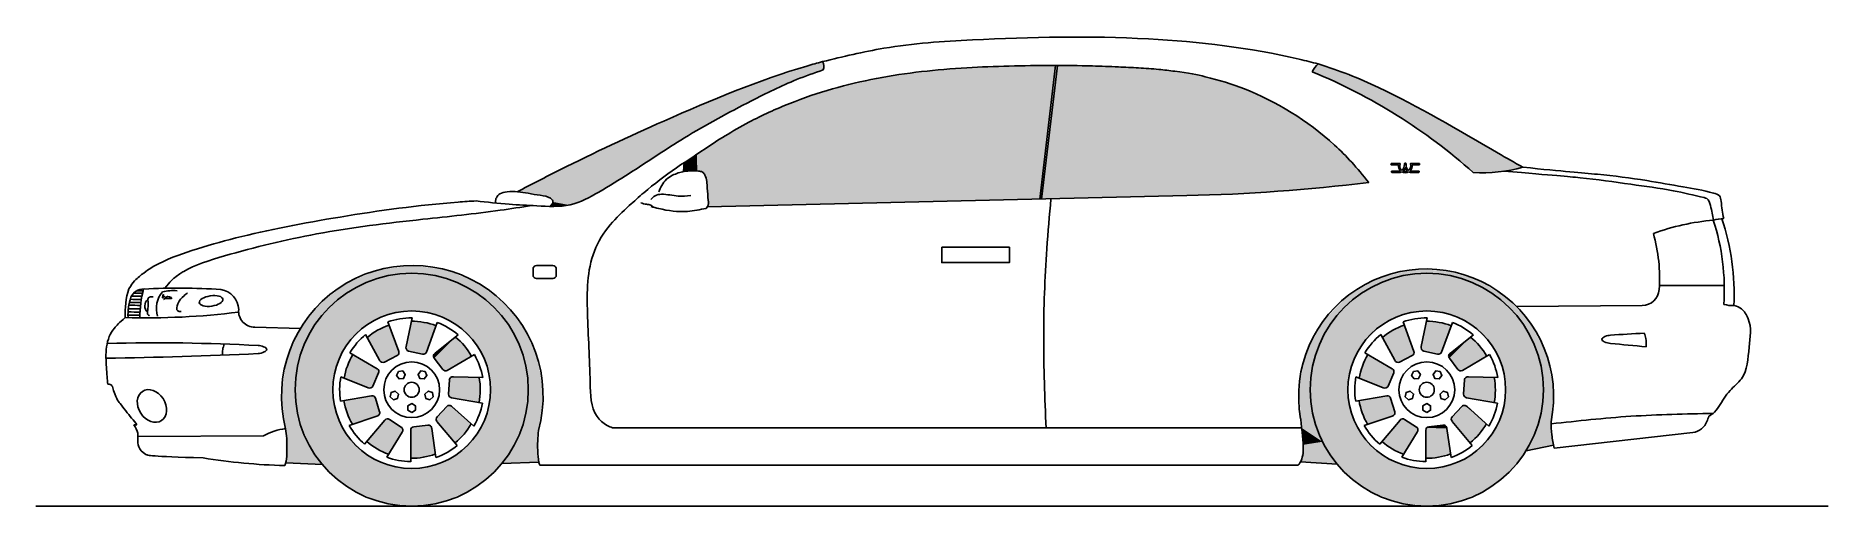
# Model space of a CAD drawing. Header units: millimetres. Extents: x 266.35 to 271.57, y 267.49 to 268.86.
import ezdxf

# ---------------------------------------------------------------- set-up
doc = ezdxf.new("R2010")
doc.units = ezdxf.units.MM
doc.layers.add('HATCH', color=7, linetype='Continuous')

# ---------------------------------------------------------------- blocks, each defined once
blk = doc.blocks.new('*U1')
at = {"layer": 'HATCH', "color": 251, "linetype": 'Continuous'}
for points in [[(6.5733, 7.4367), (6.4867, 7.386), (6.548, 7.4069)], [(6.63, 7.4409), (6.5733, 7.4367), (6.548, 7.4069)], [(6.6703, 7.4624), (6.5733, 7.4367), (6.718, 7.4525)], [(6.718, 7.4525), (6.5733, 7.4367), (6.63, 7.4409)], [(6.6703, 7.4624), (6.718, 7.4525), (6.7707, 7.4612)], [(6.7707, 7.4612), (6.718, 7.4525), (6.8671, 7.4332)], [(6.718, 7.4525), (6.806, 7.4409), (6.8671, 7.4332)], [(6.806, 7.4409), (6.888, 7.4069), (6.8671, 7.4332)], [(6.8671, 7.4332), (6.888, 7.4069), (6.9524, 7.3804)], [(6.4867, 7.386), (6.4169, 7.3139), (6.4776, 7.3529)], [(6.548, 7.4069), (6.4867, 7.386), (6.4776, 7.3529)], [(6.888, 7.4069), (6.9585, 7.3529), (6.9524, 7.3804)], [(6.9524, 7.3804), (6.9585, 7.3529), (7.0206, 7.3068)], [(6.4776, 7.3529), (6.4169, 7.3139), (6.4236, 7.2825)], [(6.9585, 7.3529), (7.0125, 7.2825), (7.0206, 7.3068)], [(6.4169, 7.3139), (6.3688, 7.2258), (6.4236, 7.2825)], [(6.4236, 7.2825), (6.3688, 7.2258), (6.3896, 7.2005)], [(7.0206, 7.3068), (7.0125, 7.2825), (7.0666, 7.2176)], [(7.0125, 7.2825), (7.0465, 7.2005), (7.0666, 7.2176)], [(6.3688, 7.2258), (6.346, 7.1281), (6.3896, 7.2005)], [(7.0666, 7.2176), (7.0465, 7.2005), (7.087, 7.1193)], [(6.3896, 7.2005), (6.346, 7.1281), (6.378, 7.1125)], [(7.0465, 7.2005), (7.058, 7.1125), (7.087, 7.1193)], [(6.346, 7.1281), (6.3503, 7.0278), (6.378, 7.1125)], [(6.378, 7.1125), (6.3503, 7.0278), (6.3871, 7.0345)], [(7.058, 7.1125), (7.0452, 7.0199), (7.0804, 7.0192)], [(7.087, 7.1193), (7.058, 7.1125), (7.0804, 7.0192)], [(6.3871, 7.0345), (6.3503, 7.0278), (6.4138, 6.9606)], [(6.3503, 7.0278), (6.3531, 7.0013), (6.4138, 6.9606)], [(7.0452, 7.0199), (7.0076, 6.9342), (7.0804, 7.0192)], [(7.0804, 7.0192), (7.0076, 6.9342), (7.0805, 7.0128)], [(7.0805, 7.0128), (7.0076, 6.9342), (7.0873, 6.9509)], [(6.3578, 6.9517), (6.35, 6.9022), (6.4568, 6.8949)], [(6.3531, 7.0013), (6.3578, 6.9517), (6.4138, 6.9606)], [(6.4138, 6.9606), (6.3578, 6.9517), (6.4568, 6.8949)]]:
    blk.add_solid(points, dxfattribs=at)
blk = doc.blocks.new('*U2')
at = {"layer": 'HATCH', "color": 251, "linetype": 'Continuous'}
for points in [[(3.7627, 7.4755), (3.664, 7.4632), (3.8612, 7.4618)], [(3.5718, 7.4258), (3.4924, 7.3659), (3.5882, 7.4069)], [(3.664, 7.4632), (3.5718, 7.4258), (3.6702, 7.4409)], [(3.6702, 7.4409), (3.5718, 7.4258), (3.5882, 7.4069)], [(3.664, 7.4632), (3.7582, 7.4525), (3.8612, 7.4618)], [(3.664, 7.4632), (3.6702, 7.4409), (3.7582, 7.4525)], [(3.8612, 7.4618), (3.7582, 7.4525), (3.8462, 7.4409)], [(3.8612, 7.4618), (3.8462, 7.4409), (3.9528, 7.4231)], [(3.8462, 7.4409), (3.9282, 7.4069), (3.9528, 7.4231)], [(3.9528, 7.4231), (3.9282, 7.4069), (4.0313, 7.3621)], [(3.5882, 7.4069), (3.4924, 7.3659), (3.5178, 7.3529)], [(3.9282, 7.4069), (3.9986, 7.3529), (4.0313, 7.3621)], [(3.4924, 7.3659), (3.4313, 7.2875), (3.5178, 7.3529)], [(3.5178, 7.3529), (3.4313, 7.2875), (3.4638, 7.2825)], [(4.0313, 7.3621), (3.9986, 7.3529), (4.0914, 7.2829)], [(3.9986, 7.3529), (4.0527, 7.2825), (4.0914, 7.2829)], [(3.4313, 7.2875), (3.3924, 7.1959), (3.4638, 7.2825)], [(3.4638, 7.2825), (3.3924, 7.1959), (3.4298, 7.2005)], [(4.0914, 7.2829), (4.0527, 7.2825), (4.1289, 7.1908)], [(4.0527, 7.2825), (4.0866, 7.2005), (4.1289, 7.1908)], [(3.3924, 7.1959), (3.3786, 7.0974), (3.4182, 7.1125)], [(3.4298, 7.2005), (3.3924, 7.1959), (3.4182, 7.1125)], [(4.0866, 7.2005), (4.0982, 7.1125), (4.1289, 7.1908)], [(4.1289, 7.1908), (4.0982, 7.1125), (4.1414, 7.0921)], [(3.4182, 7.1125), (3.3786, 7.0974), (3.4274, 7.0341)], [(4.0982, 7.1125), (4.0894, 7.0354), (4.1414, 7.0921)], [(3.3786, 7.0974), (3.3907, 6.9987), (3.4274, 7.0341)], [(4.1414, 7.0921), (4.0894, 7.0354), (4.1279, 6.9935)], [(3.4274, 7.0341), (3.3907, 6.9987), (3.4544, 6.9599)], [(4.0894, 7.0354), (4.0633, 6.9623), (4.1279, 6.9935)], [(3.3907, 6.9987), (3.3908, 6.8988), (3.4544, 6.9599)], [(3.4544, 6.9599), (3.3908, 6.8988), (3.4977, 6.894)], [(4.0633, 6.9623), (4.0213, 6.8971), (4.1291, 6.9011)], [(4.1279, 6.9935), (4.0633, 6.9623), (4.1291, 6.9011)]]:
    blk.add_solid(points, dxfattribs=at)
blk = doc.blocks.new('*U3')
at = {"layer": 'HATCH', "color": 251, "linetype": 'Continuous'}
for points in [[(3.792, 6.9154), (3.7641, 7.0044), (3.7553, 6.9125)], [(3.7578, 7.0011), (3.7553, 6.9125), (3.7641, 7.0044)], [(3.7641, 7.0044), (3.792, 6.9154), (3.8053, 7.0094)], [(3.8276, 6.9249), (3.8053, 7.0094), (3.792, 6.9154)], [(3.8053, 7.0094), (3.8276, 6.9249), (3.8131, 7.0069)], [(3.8165, 6.9994), (3.8131, 7.0069), (3.8276, 6.9249)], [(3.7553, 6.9125), (3.7578, 7.0011), (3.7553, 6.9945)]]:
    blk.add_solid(points, dxfattribs=at)
blk = doc.blocks.new('*U4')
at = {"layer": 'HATCH', "color": 251, "linetype": 'Continuous'}
for points in [[(3.8322, 7.0335), (3.9108, 6.9832), (3.8606, 7.0638)], [(3.8606, 7.0638), (3.9319, 7.0134), (3.8682, 7.0669)], [(3.9319, 7.0134), (3.8606, 7.0638), (3.9108, 6.9832)], [(3.8756, 7.0633), (3.8682, 7.0669), (3.9319, 7.0134)], [(3.8295, 7.0269), (3.8845, 6.9574), (3.8322, 7.0335)], [(3.8845, 6.9574), (3.8295, 7.0269), (3.8318, 7.0202)], [(3.9108, 6.9832), (3.8322, 7.0335), (3.8845, 6.9574)]]:
    blk.add_solid(points, dxfattribs=at)
blk = doc.blocks.new('*U5')
at = {"layer": 'HATCH', "color": 251, "linetype": 'Continuous'}
for points in [[(3.8657, 7.0995), (3.9582, 7.1116), (3.868, 7.141)], [(3.9582, 7.1116), (3.8657, 7.0995), (3.9547, 7.0749)], [(3.868, 7.141), (3.955, 7.1482), (3.8717, 7.1483)], [(3.955, 7.1482), (3.868, 7.141), (3.9582, 7.1116)], [(3.8797, 7.1503), (3.8717, 7.1483), (3.955, 7.1482)], [(3.8678, 7.0928), (3.9547, 7.0749), (3.8657, 7.0995)], [(3.9547, 7.0749), (3.8678, 7.0928), (3.8739, 7.0891)]]:
    blk.add_solid(points, dxfattribs=at)
blk = doc.blocks.new('*U6')
at = {"layer": 'HATCH', "color": 251, "linetype": 'Continuous'}
for points in [[(3.827, 7.2195), (3.8222, 7.2129), (3.886, 7.2664)], [(3.824, 7.2049), (3.886, 7.2664), (3.8222, 7.2129)], [(3.886, 7.2664), (3.824, 7.2049), (3.912, 7.2403)], [(3.8489, 7.1716), (3.912, 7.2403), (3.824, 7.2049)], [(3.912, 7.2403), (3.8489, 7.1716), (3.9329, 7.21)], [(3.8549, 7.1678), (3.9329, 7.21), (3.8489, 7.1716)], [(3.9329, 7.21), (3.8549, 7.1678), (3.8619, 7.169)]]:
    blk.add_solid(points, dxfattribs=at)
blk = doc.blocks.new('*U7')
at = {"layer": 'HATCH', "color": 251, "linetype": 'Continuous'}
for points in [[(3.7421, 7.2387), (3.7427, 7.2305), (3.7572, 7.3125)], [(3.7492, 7.2255), (3.7572, 7.3125), (3.7427, 7.2305)], [(3.7572, 7.3125), (3.7492, 7.2255), (3.7939, 7.3093)], [(3.7896, 7.2161), (3.7939, 7.3093), (3.7492, 7.2255)], [(3.7939, 7.3093), (3.7896, 7.2161), (3.8293, 7.2994)], [(3.7967, 7.217), (3.8293, 7.2994), (3.7896, 7.2161)], [(3.8293, 7.2994), (3.7967, 7.217), (3.8013, 7.2224)]]:
    blk.add_solid(points, dxfattribs=at)
blk = doc.blocks.new('*U8')
at = {"layer": 'HATCH', "color": 251, "linetype": 'Continuous'}
for points in [[(3.6289, 7.265), (3.6787, 7.1933), (3.659, 7.2862)], [(3.6648, 7.1988), (3.6705, 7.1929), (3.6289, 7.265)], [(3.6787, 7.1933), (3.6289, 7.265), (3.6705, 7.1929)], [(3.659, 7.2862), (3.7157, 7.212), (3.6925, 7.3014)], [(3.7157, 7.212), (3.659, 7.2862), (3.6787, 7.1933)], [(3.7205, 7.2173), (3.6925, 7.3014), (3.7157, 7.212)], [(3.6925, 7.3014), (3.7205, 7.2173), (3.7206, 7.2244)]]:
    blk.add_solid(points, dxfattribs=at)
blk = doc.blocks.new('*U9')
at = {"layer": 'HATCH', "color": 251, "linetype": 'Continuous'}
for points in [[(3.5706, 7.1818), (3.6617, 7.1614), (3.5865, 7.215)], [(3.6619, 7.1685), (3.5865, 7.215), (3.6617, 7.1614)], [(3.5865, 7.215), (3.6619, 7.1685), (3.6575, 7.174)], [(3.5611, 7.1462), (3.6453, 7.1233), (3.5706, 7.1818)], [(3.6617, 7.1614), (3.5706, 7.1818), (3.6453, 7.1233)], [(3.6311, 7.1185), (3.6393, 7.1177), (3.5611, 7.1462)], [(3.6453, 7.1233), (3.5611, 7.1462), (3.6393, 7.1177)]]:
    blk.add_solid(points, dxfattribs=at)
blk = doc.blocks.new('*U10')
at = {"layer": 'HATCH', "color": 251, "linetype": 'Continuous'}
for points in [[(3.5608, 7.0806), (3.6485, 7.0935), (3.6415, 7.0949)], [(3.6485, 7.0935), (3.5608, 7.0806), (3.6528, 7.0879)], [(3.57, 7.045), (3.6528, 7.0879), (3.5608, 7.0806)], [(3.6528, 7.0879), (3.57, 7.045), (3.6648, 7.0482)], [(3.5855, 7.0116), (3.6648, 7.0482), (3.57, 7.045)], [(3.6648, 7.0482), (3.5855, 7.0116), (3.6638, 7.0401)], [(3.657, 7.0354), (3.6638, 7.0401), (3.5855, 7.0116)]]:
    blk.add_solid(points, dxfattribs=at)
blk = doc.blocks.new('*U11')
at = {"layer": 'HATCH', "color": 251, "linetype": 'Continuous'}
for points in [[(3.6863, 7.0274), (3.6274, 6.9612), (3.6933, 7.0259)], [(3.6274, 6.9612), (3.6863, 7.0274), (3.6801, 7.0239)], [(3.6574, 6.9397), (3.6933, 7.0259), (3.6274, 6.9612)], [(3.6933, 7.0259), (3.6574, 6.9397), (3.728, 7.0032)], [(3.6908, 6.9242), (3.728, 7.0032), (3.6574, 6.9397)], [(3.728, 7.0032), (3.6908, 6.9242), (3.7324, 6.9963)], [(3.7302, 6.9884), (3.7324, 6.9963), (3.6908, 6.9242)]]:
    blk.add_solid(points, dxfattribs=at)
blk = doc.blocks.new('*U12')
at = {"layer": 'HATCH', "linetype": 'Continuous'}
for points in [[(3.8462, 7.4409), (3.5882, 7.4069), (3.9282, 7.4069)], [(3.6702, 7.4409), (3.5882, 7.4069), (3.8462, 7.4409)], [(3.7582, 7.4525), (3.6702, 7.4409), (3.8462, 7.4409)], [(3.9282, 7.4069), (3.5178, 7.3529), (3.9986, 7.3529)], [(3.5882, 7.4069), (3.5178, 7.3529), (3.9282, 7.4069)], [(3.5178, 7.3529), (3.4638, 7.2825), (3.6871, 7.3312)], [(3.6871, 7.3312), (3.4638, 7.2825), (3.623, 7.2986)], [(3.5178, 7.3529), (3.7582, 7.3425), (3.9986, 7.3529)], [(3.5178, 7.3529), (3.6871, 7.3312), (3.7582, 7.3425)], [(3.9986, 7.3529), (3.7582, 7.3425), (3.8293, 7.3312)], [(3.9986, 7.3529), (3.8293, 7.3312), (4.0527, 7.2825)], [(3.8293, 7.3312), (3.8934, 7.2986), (4.0527, 7.2825)], [(3.4638, 7.2825), (3.4298, 7.2005), (3.5721, 7.2477)], [(3.623, 7.2986), (3.4638, 7.2825), (3.5721, 7.2477)], [(3.8934, 7.2986), (3.9443, 7.2477), (4.0527, 7.2825)], [(4.0527, 7.2825), (3.9443, 7.2477), (4.0866, 7.2005)], [(3.5721, 7.2477), (3.4298, 7.2005), (3.5395, 7.1836)], [(3.9443, 7.2477), (3.977, 7.1836), (4.0866, 7.2005)], [(3.4298, 7.2005), (3.4182, 7.1125), (3.5395, 7.1836)], [(3.5395, 7.1836), (3.4182, 7.1125), (3.5282, 7.1125)], [(4.0866, 7.2005), (3.977, 7.1836), (4.0982, 7.1125)], [(3.977, 7.1836), (3.9882, 7.1125), (4.0982, 7.1125)], [(3.4182, 7.1125), (3.4298, 7.0245), (3.5282, 7.1125)], [(3.5282, 7.1125), (3.4298, 7.0245), (3.5395, 7.0414)], [(4.0982, 7.1125), (3.977, 7.0414), (4.0866, 7.0245)], [(3.9882, 7.1125), (3.977, 7.0414), (4.0982, 7.1125)], [(3.5395, 7.0414), (3.4298, 7.0245), (3.5721, 6.9773)], [(3.4298, 7.0245), (3.4638, 6.9425), (3.5721, 6.9773)], [(3.977, 7.0414), (3.9443, 6.9773), (4.0866, 7.0245)], [(4.0866, 7.0245), (3.9443, 6.9773), (4.0527, 6.9425)], [(3.5721, 6.9773), (3.4638, 6.9425), (3.623, 6.9264)], [(3.9443, 6.9773), (3.8934, 6.9264), (4.0527, 6.9425)], [(3.4638, 6.9425), (3.5178, 6.8721), (3.623, 6.9264)], [(3.623, 6.9264), (3.5178, 6.8721), (3.6871, 6.8937)], [(3.8934, 6.9264), (3.8293, 6.8937), (3.9986, 6.8721)], [(4.0527, 6.9425), (3.8934, 6.9264), (3.9986, 6.8721)], [(3.6871, 6.8937), (3.5178, 6.8721), (3.7582, 6.8825)], [(3.7582, 6.8825), (3.5178, 6.8721), (3.9986, 6.8721)], [(3.5178, 6.8721), (3.5882, 6.818), (3.9986, 6.8721)], [(3.9986, 6.8721), (3.5882, 6.818), (3.9282, 6.818)], [(3.8293, 6.8937), (3.7582, 6.8825), (3.9986, 6.8721)], [(3.5882, 6.818), (3.6702, 6.7841), (3.9282, 6.818)], [(3.9282, 6.818), (3.6702, 6.7841), (3.8462, 6.7841)], [(3.6702, 6.7841), (3.7582, 6.7725), (3.8462, 6.7841)]]:
    blk.add_solid(points, dxfattribs=at)
blk = doc.blocks.new('*U13')
at = {"layer": 'HATCH', "color": 251, "linetype": 'Continuous'}
for points in [[(6.7177, 7.0011), (6.7763, 6.9994), (6.7239, 7.0044)], [(6.7239, 7.0044), (6.773, 7.0069), (6.7651, 7.0094)], [(6.773, 7.0069), (6.7239, 7.0044), (6.7763, 6.9994)], [(6.7151, 6.9945), (6.7874, 6.9249), (6.7177, 7.0011)], [(6.7151, 6.9125), (6.7519, 6.9154), (6.7151, 6.9945)], [(6.7874, 6.9249), (6.7151, 6.9945), (6.7519, 6.9154)], [(6.7763, 6.9994), (6.7177, 7.0011), (6.7874, 6.9249)]]:
    blk.add_solid(points, dxfattribs=at)
blk = doc.blocks.new('*U14')
at = {"layer": 'HATCH', "color": 251, "linetype": 'Continuous'}
for points in [[(6.792, 7.0335), (6.8706, 6.9832), (6.8204, 7.0638)], [(6.8204, 7.0638), (6.8918, 7.0134), (6.828, 7.0669)], [(6.8918, 7.0134), (6.8204, 7.0638), (6.8706, 6.9832)], [(6.8354, 7.0633), (6.828, 7.0669), (6.8918, 7.0134)], [(6.7893, 7.0269), (6.8444, 6.9574), (6.792, 7.0335)], [(6.8444, 6.9574), (6.7893, 7.0269), (6.7917, 7.0202)], [(6.8706, 6.9832), (6.792, 7.0335), (6.8444, 6.9574)]]:
    blk.add_solid(points, dxfattribs=at)
blk = doc.blocks.new('*U15')
at = {"layer": 'HATCH', "color": 251, "linetype": 'Continuous'}
for points in [[(6.8255, 7.0995), (6.918, 7.1116), (6.8278, 7.141)], [(6.918, 7.1116), (6.8255, 7.0995), (6.9145, 7.0749)], [(6.8278, 7.141), (6.9148, 7.1482), (6.8316, 7.1483)], [(6.9148, 7.1482), (6.8278, 7.141), (6.918, 7.1116)], [(6.8395, 7.1503), (6.8316, 7.1483), (6.9148, 7.1482)], [(6.8277, 7.0928), (6.9145, 7.0749), (6.8255, 7.0995)], [(6.9145, 7.0749), (6.8277, 7.0928), (6.8338, 7.0891)]]:
    blk.add_solid(points, dxfattribs=at)
blk = doc.blocks.new('*U16')
at = {"layer": 'HATCH', "color": 251, "linetype": 'Continuous'}
for points in [[(6.7868, 7.2195), (6.782, 7.2129), (6.8458, 7.2664)], [(6.7838, 7.2049), (6.8458, 7.2664), (6.782, 7.2129)], [(6.8458, 7.2664), (6.7838, 7.2049), (6.8718, 7.2403)], [(6.8087, 7.1716), (6.8718, 7.2403), (6.7838, 7.2049)], [(6.8718, 7.2403), (6.8087, 7.1716), (6.8927, 7.21)], [(6.8147, 7.1678), (6.8927, 7.21), (6.8087, 7.1716)], [(6.8927, 7.21), (6.8147, 7.1678), (6.8217, 7.169)]]:
    blk.add_solid(points, dxfattribs=at)
blk = doc.blocks.new('*U17')
at = {"layer": 'HATCH', "color": 251, "linetype": 'Continuous'}
for points in [[(6.7019, 7.2387), (6.7025, 7.2305), (6.717, 7.3125)], [(6.709, 7.2255), (6.717, 7.3125), (6.7025, 7.2305)], [(6.717, 7.3125), (6.709, 7.2255), (6.7537, 7.3093)], [(6.7495, 7.2161), (6.7537, 7.3093), (6.709, 7.2255)], [(6.7537, 7.3093), (6.7495, 7.2161), (6.7892, 7.2994)], [(6.7565, 7.217), (6.7892, 7.2994), (6.7495, 7.2161)], [(6.7892, 7.2994), (6.7565, 7.217), (6.7611, 7.2224)]]:
    blk.add_solid(points, dxfattribs=at)
blk = doc.blocks.new('*U18')
at = {"layer": 'HATCH', "color": 251, "linetype": 'Continuous'}
for points in [[(6.5887, 7.265), (6.6385, 7.1933), (6.6188, 7.2862)], [(6.6246, 7.1988), (6.6303, 7.1929), (6.5887, 7.265)], [(6.6385, 7.1933), (6.5887, 7.265), (6.6303, 7.1929)], [(6.6188, 7.2862), (6.6755, 7.212), (6.6524, 7.3014)], [(6.6755, 7.212), (6.6188, 7.2862), (6.6385, 7.1933)], [(6.6803, 7.2173), (6.6524, 7.3014), (6.6755, 7.212)], [(6.6524, 7.3014), (6.6803, 7.2173), (6.6804, 7.2244)]]:
    blk.add_solid(points, dxfattribs=at)
blk = doc.blocks.new('*U19')
at = {"layer": 'HATCH', "color": 251, "linetype": 'Continuous'}
for points in [[(6.5304, 7.1818), (6.6215, 7.1614), (6.5463, 7.215)], [(6.6218, 7.1685), (6.5463, 7.215), (6.6215, 7.1614)], [(6.5463, 7.215), (6.6218, 7.1685), (6.6173, 7.174)], [(6.5209, 7.1462), (6.6052, 7.1233), (6.5304, 7.1818)], [(6.6215, 7.1614), (6.5304, 7.1818), (6.6052, 7.1233)], [(6.591, 7.1185), (6.5991, 7.1177), (6.5209, 7.1462)], [(6.6052, 7.1233), (6.5209, 7.1462), (6.5991, 7.1177)]]:
    blk.add_solid(points, dxfattribs=at)
blk = doc.blocks.new('*U20')
at = {"layer": 'HATCH', "color": 251, "linetype": 'Continuous'}
for points in [[(6.5206, 7.0806), (6.6083, 7.0935), (6.6013, 7.0949)], [(6.6083, 7.0935), (6.5206, 7.0806), (6.6126, 7.0879)], [(6.5298, 7.045), (6.6126, 7.0879), (6.5206, 7.0806)], [(6.6126, 7.0879), (6.5298, 7.045), (6.6246, 7.0482)], [(6.5454, 7.0116), (6.6246, 7.0482), (6.5298, 7.045)], [(6.6246, 7.0482), (6.5454, 7.0116), (6.6236, 7.0401)], [(6.6168, 7.0354), (6.6236, 7.0401), (6.5454, 7.0116)]]:
    blk.add_solid(points, dxfattribs=at)
blk = doc.blocks.new('*U21')
at = {"layer": 'HATCH', "color": 251, "linetype": 'Continuous'}
for points in [[(6.6462, 7.0274), (6.5873, 6.9612), (6.6531, 7.0259)], [(6.5873, 6.9612), (6.6462, 7.0274), (6.64, 7.0239)], [(6.6172, 6.9397), (6.6531, 7.0259), (6.5873, 6.9612)], [(6.6531, 7.0259), (6.6172, 6.9397), (6.6878, 7.0032)], [(6.6506, 6.9242), (6.6878, 7.0032), (6.6172, 6.9397)], [(6.6878, 7.0032), (6.6506, 6.9242), (6.6923, 6.9963)], [(6.69, 6.9884), (6.6923, 6.9963), (6.6506, 6.9242)]]:
    blk.add_solid(points, dxfattribs=at)
blk = doc.blocks.new('*U22')
at = {"layer": 'HATCH', "linetype": 'Continuous'}
for points in [[(6.806, 7.4409), (6.548, 7.4069), (6.888, 7.4069)], [(6.63, 7.4409), (6.548, 7.4069), (6.806, 7.4409)], [(6.718, 7.4525), (6.63, 7.4409), (6.806, 7.4409)], [(6.888, 7.4069), (6.4776, 7.3529), (6.9585, 7.3529)], [(6.548, 7.4069), (6.4776, 7.3529), (6.888, 7.4069)], [(6.4776, 7.3529), (6.4236, 7.2825), (6.647, 7.3312)], [(6.647, 7.3312), (6.4236, 7.2825), (6.5828, 7.2986)], [(6.4776, 7.3529), (6.718, 7.3425), (6.9585, 7.3529)], [(6.4776, 7.3529), (6.647, 7.3312), (6.718, 7.3425)], [(6.9585, 7.3529), (6.718, 7.3425), (6.7891, 7.3312)], [(6.9585, 7.3529), (6.7891, 7.3312), (7.0125, 7.2825)], [(6.7891, 7.3312), (6.8532, 7.2986), (7.0125, 7.2825)], [(6.4236, 7.2825), (6.3896, 7.2005), (6.532, 7.2477)], [(6.5828, 7.2986), (6.4236, 7.2825), (6.532, 7.2477)], [(6.8532, 7.2986), (6.9041, 7.2477), (7.0125, 7.2825)], [(7.0125, 7.2825), (6.9041, 7.2477), (7.0465, 7.2005)], [(6.532, 7.2477), (6.3896, 7.2005), (6.4993, 7.1836)], [(6.9041, 7.2477), (6.9368, 7.1836), (7.0465, 7.2005)], [(6.3896, 7.2005), (6.378, 7.1125), (6.4993, 7.1836)], [(6.4993, 7.1836), (6.378, 7.1125), (6.488, 7.1125)], [(7.0465, 7.2005), (6.9368, 7.1836), (7.058, 7.1125)], [(6.9368, 7.1836), (6.948, 7.1125), (7.058, 7.1125)], [(6.378, 7.1125), (6.3896, 7.0245), (6.488, 7.1125)], [(6.488, 7.1125), (6.3896, 7.0245), (6.4993, 7.0414)], [(7.058, 7.1125), (6.9368, 7.0414), (7.0465, 7.0245)], [(6.948, 7.1125), (6.9368, 7.0414), (7.058, 7.1125)], [(6.4993, 7.0414), (6.3896, 7.0245), (6.532, 6.9773)], [(6.3896, 7.0245), (6.4236, 6.9425), (6.532, 6.9773)], [(6.9368, 7.0414), (6.9041, 6.9773), (7.0465, 7.0245)], [(7.0465, 7.0245), (6.9041, 6.9773), (7.0125, 6.9425)], [(6.532, 6.9773), (6.4236, 6.9425), (6.5828, 6.9264)], [(6.9041, 6.9773), (6.8532, 6.9264), (7.0125, 6.9425)], [(6.4236, 6.9425), (6.4776, 6.8721), (6.5828, 6.9264)], [(6.5828, 6.9264), (6.4776, 6.8721), (6.647, 6.8937)], [(6.8532, 6.9264), (6.7891, 6.8937), (6.9585, 6.8721)], [(7.0125, 6.9425), (6.8532, 6.9264), (6.9585, 6.8721)], [(6.647, 6.8937), (6.4776, 6.8721), (6.718, 6.8825)], [(6.718, 6.8825), (6.4776, 6.8721), (6.9585, 6.8721)], [(6.4776, 6.8721), (6.548, 6.818), (6.9585, 6.8721)], [(6.9585, 6.8721), (6.548, 6.818), (6.888, 6.818)], [(6.7891, 6.8937), (6.718, 6.8825), (6.9585, 6.8721)], [(6.548, 6.818), (6.63, 6.7841), (6.888, 6.818)], [(6.888, 6.818), (6.63, 6.7841), (6.806, 6.7841)], [(6.63, 6.7841), (6.718, 6.7725), (6.806, 6.7841)]]:
    blk.add_solid(points, dxfattribs=at)
blk = doc.blocks.new('*U23')
at = {"layer": 'HATCH', "linetype": 'Continuous'}
for points in [[(4.9562, 8.0705), (4.7313, 7.9964), (4.96, 8.0584)], [(4.96, 8.0584), (4.7313, 7.9964), (4.9579, 8.046)], [(4.7313, 7.9964), (4.5064, 7.9028), (4.752, 7.9577)], [(4.9579, 8.046), (4.7313, 7.9964), (4.8531, 8.0064)], [(4.8531, 8.0064), (4.7313, 7.9964), (4.752, 7.9577)], [(4.752, 7.9577), (4.5064, 7.9028), (4.5558, 7.849)], [(4.5064, 7.9028), (4.2842, 7.8003), (4.5558, 7.849)], [(4.5558, 7.849), (4.2842, 7.8003), (4.3671, 7.7279)], [(4.2842, 7.8003), (4.0657, 7.6905), (4.3671, 7.7279)], [(4.3671, 7.7279), (4.0657, 7.6905), (4.2698, 7.671)], [(4.0657, 7.6905), (4.1305, 7.6805), (4.2698, 7.671)], [(4.1305, 7.6805), (4.1623, 7.6721), (4.2698, 7.671)], [(4.1699, 7.6608), (4.1617, 7.6478), (4.2174, 7.6519)], [(4.1623, 7.6721), (4.1699, 7.6608), (4.2698, 7.671)], [(4.2698, 7.671), (4.1699, 7.6608), (4.2174, 7.6519)]]:
    blk.add_solid(points, dxfattribs=at)
blk = doc.blocks.new('*U24')
at = {"layer": 'HATCH', "linetype": 'Continuous'}
for points in [[(6.3914, 8.0533), (6.384, 8.0409), (6.5516, 8.0068)], [(6.4015, 8.0638), (6.3914, 8.0533), (6.5516, 8.0068)], [(6.384, 8.0409), (6.5512, 7.9606), (6.5516, 8.0068)], [(6.5516, 8.0068), (6.5512, 7.9606), (6.7, 7.9324)], [(6.5512, 7.9606), (6.7085, 7.8621), (6.7, 7.9324)], [(6.7, 7.9324), (6.7085, 7.8621), (6.9983, 7.7622)], [(6.7085, 7.8621), (6.8537, 7.7466), (6.9983, 7.7622)], [(6.9983, 7.7622), (6.8537, 7.7466), (6.9266, 7.7488)]]:
    blk.add_solid(points, dxfattribs=at)
blk = doc.blocks.new('*U25')
at = {"layer": 'HATCH', "linetype": 'Continuous'}
for points in [[(5.595, 7.6693), (6.2972, 7.9373), (5.641, 8.0592)], [(6.2267, 7.9736), (5.641, 8.0592), (6.2972, 7.9373)], [(5.641, 8.0592), (6.2267, 7.9736), (5.8129, 8.0553)], [(6.1561, 8.0018), (5.8129, 8.0553), (6.2267, 7.9736)], [(5.8129, 8.0553), (6.1561, 8.0018), (5.9837, 8.0421)], [(6.0821, 8.0238), (5.9837, 8.0421), (6.1561, 8.0018)], [(5.9837, 8.0421), (6.0821, 8.0238), (6.0401, 8.0337)], [(6.2972, 7.9373), (5.595, 7.6693), (6.366, 7.8935)], [(6.0184, 7.6792), (6.366, 7.8935), (5.595, 7.6693)], [(6.366, 7.8935), (6.0184, 7.6792), (6.4311, 7.8428)], [(6.284, 7.6918), (6.4311, 7.8428), (6.0184, 7.6792)], [(6.4311, 7.8428), (6.284, 7.6918), (6.4909, 7.7856)], [(6.5486, 7.7176), (6.4909, 7.7856), (6.284, 7.6918)]]:
    blk.add_solid(points, dxfattribs=at)
blk = doc.blocks.new('*U26')
at = {"layer": 'HATCH', "linetype": 'Continuous'}
for points in [[(5.3493, 8.0506), (5.207, 8.0365), (5.5899, 7.6692)], [(5.6359, 8.0593), (5.3493, 8.0506), (5.5899, 7.6692)], [(5.0667, 8.0117), (4.9295, 7.9736), (5.5899, 7.6692)], [(5.207, 8.0365), (5.0667, 8.0117), (5.5899, 7.6692)], [(4.9295, 7.9736), (4.7973, 7.9211), (5.5899, 7.6692)], [(4.7973, 7.9211), (4.6729, 7.8542), (5.5899, 7.6692)], [(4.6729, 7.8542), (4.6182, 7.8191), (5.5899, 7.6692)], [(4.5897, 7.7997), (4.5527, 7.7755), (4.5911, 7.7511)], [(4.6182, 7.8191), (4.5897, 7.7997), (5.5899, 7.6692)], [(4.5897, 7.7997), (4.5911, 7.7511), (5.5899, 7.6692)], [(4.5527, 7.7755), (4.5512, 7.7493), (4.5911, 7.7511)], [(4.5911, 7.7511), (4.6096, 7.7448), (5.5899, 7.6692)], [(4.6096, 7.7448), (4.6177, 7.7262), (5.5899, 7.6692)], [(4.6177, 7.7262), (4.6205, 7.6465), (5.5899, 7.6692)]]:
    blk.add_solid(points, dxfattribs=at)

msp = doc.modelspace()

# ---------------------------------------------------------------- linework, layer by layer
for p, q in [((269.2764, 268.3878), (269.3224, 268.7779)), ((269.2815, 268.3879), (269.3275, 268.7779)), ((268.2392, 268.4941), (268.2377, 268.4679)), ((268.307, 268.3651), (269.7049, 268.3978)), ((271.272, 268.1355), (271.0827, 268.1355)), ((270.6667, 268.0738), (271.0326, 268.0772)), ((266.9874, 268.0137), (267.1202, 268.0102)), ((267.3513, 267.9174), (267.3105, 267.9926)), ((267.4071, 267.943), (267.3756, 268.0294)), ((267.4286, 267.9573), (267.4457, 268.0411)), ((267.4878, 267.941), (267.5193, 268.0274)), ((267.5135, 267.9381), (267.5805, 267.9913)), ((270.3111, 267.9174), (270.2703, 267.9926)), ((270.3669, 267.943), (270.3354, 268.0294)), ((270.3884, 267.9573), (270.4055, 268.0411)), ((270.4476, 267.941), (270.4791, 268.0274)), ((270.4733, 267.9381), (270.5403, 267.9913)), ((267.344, 267.8926), (267.2643, 267.9386)), ((267.4357, 267.9441), (267.4761, 267.9347)), ((270.3038, 267.8926), (270.2241, 267.9386)), ((270.3955, 267.9441), (270.436, 267.9347)), ((267.3652, 267.9119), (267.4022, 267.9307)), ((267.5105, 267.9235), (267.5354, 267.8903)), ((267.5484, 267.8876), (267.628, 267.9336)), ((270.325, 267.9119), (270.362, 267.9307)), ((270.4703, 267.9235), (270.4952, 267.8903)), ((270.5082, 267.8876), (270.5878, 267.9336)), ((266.5587, 267.8474), (266.5629, 267.8471)), ((267.3176, 267.8371), (267.2381, 267.8685)), ((267.3318, 267.8419), (267.3482, 267.88)), ((267.5545, 267.8596), (267.5522, 267.8182)), ((267.5662, 267.8689), (267.6517, 267.8666)), ((270.2775, 267.8371), (270.1979, 267.8685)), ((270.2917, 267.8419), (270.308, 267.88)), ((270.5143, 267.8596), (270.512, 267.8182)), ((270.526, 267.8689), (270.6115, 267.8666)), ((267.328, 267.8135), (267.2374, 267.7975)), ((267.3513, 267.7668), (267.3393, 267.8065)), ((267.5471, 267.7824), (267.5187, 267.7521)), ((267.5604, 267.8078), (267.651, 267.7918)), ((267.5621, 267.782), (267.6261, 267.7252)), ((270.2878, 267.8135), (270.1972, 267.7975)), ((270.3111, 267.7668), (270.2991, 267.8065)), ((270.5069, 267.7824), (270.4785, 267.7521)), ((270.5203, 267.8078), (270.6108, 267.7918)), ((270.5219, 267.782), (270.5859, 267.7252)), ((266.6436, 267.729), (266.6342, 267.7286)), ((267.3435, 267.7541), (267.2624, 267.727)), ((267.3666, 267.7426), (267.3075, 267.6721)), ((267.4145, 267.7218), (267.3798, 267.7445)), ((267.4918, 267.728), (267.4506, 267.723)), ((267.5184, 267.7388), (267.5775, 267.6684)), ((270.3033, 267.7541), (270.2222, 267.727)), ((270.3265, 267.7426), (270.2673, 267.6721)), ((270.3743, 267.7218), (270.3396, 267.7445)), ((270.4516, 267.728), (270.4104, 267.723)), ((270.4782, 267.7388), (270.5373, 267.6684)), ((266.6462, 267.6949), (267.013, 267.6962)), ((267.4167, 267.707), (267.372, 267.6341)), ((267.4418, 267.7131), (267.4418, 267.6211)), ((267.503, 267.718), (267.5156, 267.6334)), ((268.0307, 267.7199), (270.0396, 267.7199)), ((270.3765, 267.707), (270.3318, 267.6341)), ((270.4016, 267.7131), (270.4016, 267.6211)), ((270.4628, 267.718), (270.4754, 267.6334)), ((270.7755, 267.6605), (271.1801, 267.7064)), ((270.6941, 267.6529), (270.7738, 267.6695)), ((267.0773, 267.6174), (267.1842, 267.6126)), ((267.7078, 267.6157), (267.8156, 267.6197)), ((267.8183, 267.6111), (270.0299, 267.6111)), ((270.0365, 267.6208), (270.1433, 267.6135)), ((266.3488, 267.4911), (271.5748, 267.4911))]:
    msp.add_line(p, q)
at = {"linetype": 'Continuous'}
for p, q in [((270.3003, 268.4884), (270.3001, 268.4908)), ((270.3009, 268.4916), (270.3262, 268.4916)), ((270.3011, 268.4876), (270.322, 268.4876)), ((270.302, 268.4661), (270.3018, 268.4685)), ((270.3026, 268.4694), (270.3218, 268.4694)), ((270.3028, 268.4654), (270.3218, 268.4654)), ((270.3406, 268.4923), (270.3431, 268.4923)), ((270.3574, 268.4916), (270.3828, 268.4916)), ((270.3616, 268.4876), (270.3826, 268.4876)), ((270.3619, 268.4694), (270.3811, 268.4694)), ((270.3619, 268.4654), (270.3809, 268.4654)), ((270.3817, 268.4661), (270.3819, 268.4685)), ((270.3834, 268.4884), (270.3836, 268.4908))]:
    msp.add_line(p, q, dxfattribs=at)
for points in [[(268.9903, 268.2472), (269.1878, 268.2472), (269.1878, 268.2025), (268.9903, 268.2025)], [(267.4058, 267.8847), (267.4006, 267.8729), (267.4081, 267.8625), (267.4209, 267.8639), (267.4261, 267.8756), (267.4186, 267.886)], [(267.4836, 267.8847), (267.4709, 267.886), (267.4633, 267.8756), (267.4685, 267.8639), (267.4813, 267.8625), (267.4889, 267.8729)], [(270.3656, 267.8847), (270.3604, 267.8729), (270.3679, 267.8625), (270.3807, 267.8639), (270.3859, 267.8756), (270.3784, 267.886)], [(270.4435, 267.8847), (270.4307, 267.886), (270.4231, 267.8756), (270.4284, 267.8639), (270.4411, 267.8625), (270.4487, 267.8729)], [(267.3818, 267.8106), (267.3913, 267.8021), (267.4035, 267.806), (267.4062, 267.8186), (267.3966, 267.8272), (267.3844, 267.8232)], [(267.4447, 267.7649), (267.4558, 267.7713), (267.4558, 267.7842), (267.4447, 267.7906), (267.4336, 267.7842), (267.4336, 267.7713)], [(267.5077, 267.8106), (267.505, 267.8232), (267.4928, 267.8272), (267.4833, 267.8186), (267.4859, 267.806), (267.4981, 267.8021)], [(270.3416, 267.8106), (270.3511, 267.8021), (270.3633, 267.806), (270.366, 267.8186), (270.3565, 267.8272), (270.3442, 267.8232)], [(270.4045, 267.7649), (270.4157, 267.7713), (270.4157, 267.7842), (270.4045, 267.7906), (270.3934, 267.7842), (270.3934, 267.7713)], [(270.4675, 267.8106), (270.4648, 267.8232), (270.4526, 267.8272), (270.4431, 267.8186), (270.4457, 267.806), (270.458, 267.8021)]]:
    msp.add_lwpolyline(points, close=True)
msp.add_lwpolyline([(267.8086, 268.1934), (267.8563, 268.1934, -0.414214), (267.8663, 268.1834), (267.8663, 268.1658, -0.414214), (267.8563, 268.1558), (267.8086, 268.1558, -0.414214), (267.7986, 268.1658), (267.7986, 268.1834, -0.414214)], format="xyb", close=True)
for centre, radius in [((267.4447, 267.8311), 0.34), ((270.4045, 267.8311), 0.34), ((267.4447, 267.8311), 0.23), ((270.4045, 267.8311), 0.23), ((267.4447, 267.8311), 0.0814), ((270.4045, 267.8311), 0.0814), ((267.4447, 267.8311), 0.022), ((270.4045, 267.8311), 0.022)]:
    msp.add_circle(centre, radius)
for centre, radius, start, end in [((268.6197, 268.7752), 0.0268, 336.8002, 31.101), ((270.1291, 268.7328), 0.0644, 129.7167, 155.5677), ((269.4384, 267.2285), 1.6563, 48.3023, 67.5681), ((270.5624, 268.9373), 0.4727, 267.3101, 285.0011), ((269.5872, 273.7034), 5.3068, 271.2704, 277.0124), ((271.3061, 267.6137), 0.7157, 95.2948, 109.6607), ((270.6107, 268.1228), 0.6614, 356.324, 17.9163), ((270.5883, 268.1065), 0.7126, 357.6013, 18.3161), ((270.6037, 268.1578), 0.4795, 355.9168, 15.7121), ((267.4465, 267.8127), 0.3814, 344.7167, 194.4788), ((270.4026, 267.8121), 0.3717, 348.4718, 190.1687), ((266.8656, 268.0525), 0.2564, 163.4841, 182.3665), ((266.7974, 268.0479), 0.1799, 162.765, 181.9319), ((266.6783, 270.2408), 2.1463, 268.5451, 269.4167), ((266.663, 268.0841), 0.0412, 88.3426, 155.4546), ((266.6802, 270.2503), 2.1463, 268.5884, 269.4099), ((266.6808, 270.2592), 2.1463, 268.7518, 269.4403), ((266.6856, 270.2662), 2.1463, 268.873, 269.3546), ((267.0241, 268.0357), 0.3723, 166.0831, 179.1699), ((266.7627, 266.4005), 1.7275, 85.8227, 93.2695), ((266.88, 268.0637), 0.0604, 1.2651, 81.8123), ((271.0322, 268.1272), 0.05, 270.5423, 355.9168), ((266.6726, 270.1873), 2.1463, 268.3138, 277.159), ((266.6723, 270.1947), 2.1463, 268.5381, 269.459), ((266.6742, 270.2039), 2.1463, 268.495, 269.4195), ((266.6754, 270.2131), 2.1463, 268.4817, 269.4032), ((266.6738, 270.2236), 2.1463, 268.563, 269.4731), ((266.6758, 270.2319), 2.1463, 268.5548, 269.4495), ((266.9862, 268.0598), 0.0461, 173.4863, 271.57), ((271.2967, 268.1669), 0.0903, 253.3332, 272.2728), ((267.4447, 267.8311), 0.21, 129.7285, 149.2085), ((267.4447, 267.8311), 0.2, 109.1689, 130.2997), ((267.4447, 267.8311), 0.21, 89.7285, 109.2085), ((267.4447, 267.8311), 0.2, 69.1689, 90.2997), ((267.4447, 267.8311), 0.21, 49.7285, 69.2085), ((270.4045, 267.8311), 0.21, 129.7285, 149.2085), ((270.4045, 267.8311), 0.2, 109.1689, 130.2997), ((270.4045, 267.8311), 0.21, 89.7285, 109.2085), ((270.4045, 267.8311), 0.2, 69.1689, 90.2997), ((270.4045, 267.8311), 0.21, 49.7285, 69.2085), ((271.331, 262.4001), 5.6039, 92.9913, 94.0018), ((266.7021, 262.3642), 5.6039, 86.9854, 91.4773), ((267.3977, 267.9396), 0.01, 296.8479, 20), ((267.438, 267.9539), 0.01, 160, 256.8479), ((267.4784, 267.9444), 0.01, 256.8479, 340), ((267.5185, 267.9295), 0.01, 120, 216.8479), ((267.4447, 267.8311), 0.2, 29.1689, 50.2997), ((270.3575, 267.9396), 0.01, 296.8479, 20), ((270.3978, 267.9539), 0.01, 160, 256.8479), ((270.4382, 267.9444), 0.01, 256.8479, 340), ((270.4783, 267.9295), 0.01, 120, 216.8479), ((270.4045, 267.8311), 0.2, 29.1689, 50.2997), ((271.2847, 271.0655), 3.1181, 263.6605, 265.5738), ((266.3302, 282.8784), 14.9568, 270.85498, 272.55474), ((267.4447, 267.8311), 0.2, 149.1689, 170.2997), ((267.339, 267.884), 0.01, 336.8479, 60), ((267.3607, 267.9208), 0.01, 200, 296.8479), ((267.5434, 267.8963), 0.01, 216.8479, 300), ((267.4447, 267.8311), 0.21, 9.7285, 29.2085), ((270.4045, 267.8311), 0.2, 149.1689, 170.2997), ((270.2988, 267.884), 0.01, 336.8479, 60), ((270.3205, 267.9208), 0.01, 200, 296.8479), ((270.5032, 267.8963), 0.01, 216.8479, 300), ((270.4045, 267.8311), 0.21, 9.7285, 29.2085), ((266.5624, 267.8372), 0.01, 17.0699, 87.163), ((267.4447, 267.8311), 0.21, 169.7285, 189.2085), ((267.3226, 267.8458), 0.01, 240, 336.8479), ((267.5644, 267.859), 0.01, 80, 176.8479), ((267.4447, 267.8311), 0.2, 349.1689, 10.2997), ((270.4045, 267.8311), 0.21, 169.7285, 189.2085), ((270.2825, 267.8458), 0.01, 240, 336.8479), ((270.5243, 267.859), 0.01, 80, 176.8479), ((270.4045, 267.8311), 0.2, 349.1689, 10.2997), ((267.4447, 267.8311), 0.2, 189.1689, 210.2997), ((267.3297, 267.8036), 0.01, 16.8479, 100), ((267.5544, 267.7755), 0.01, 40, 136.8479), ((267.5622, 267.8176), 0.01, 176.8479, 260), ((267.4447, 267.8311), 0.21, 329.7285, 349.2085), ((270.4045, 267.8311), 0.2, 189.1689, 210.2997), ((270.2895, 267.8036), 0.01, 16.8479, 100), ((270.5142, 267.7755), 0.01, 40, 136.8479), ((270.522, 267.8176), 0.01, 176.8479, 260), ((270.4045, 267.8311), 0.21, 329.7285, 349.2085), ((267.3418, 267.7639), 0.01, 280, 16.8479), ((267.3743, 267.7361), 0.01, 56.8479, 140), ((267.493, 267.718), 0.01, 0, 96.8479), ((267.526, 267.7453), 0.01, 136.8479, 220), ((267.4447, 267.8311), 0.2, 309.1689, 330.2997), ((270.3016, 267.7639), 0.01, 280, 16.8479), ((270.3341, 267.7361), 0.01, 56.8479, 140), ((270.4528, 267.718), 0.01, 0, 96.8479), ((270.4858, 267.7453), 0.01, 136.8479, 220), ((270.4045, 267.8311), 0.2, 309.1689, 330.2997), ((271.1745, 267.7561), 0.05, 276.4706, 339.8314), ((267.0995, 267.5449), 0.1743, 97.3973, 119.7589), ((267.4447, 267.8311), 0.21, 209.7285, 229.2085), ((267.4447, 267.8311), 0.2, 229.1689, 250.2997), ((267.409, 267.7134), 0.01, 320, 56.8479), ((267.4518, 267.7131), 0.01, 96.8479, 180), ((270.4045, 267.8311), 0.21, 209.7285, 229.2085), ((270.4045, 267.8311), 0.2, 229.1689, 250.2997), ((270.3689, 267.7134), 0.01, 320, 56.8479), ((270.4116, 267.7131), 0.01, 96.8479, 180), ((267.1114, 269.3071), 1.6975, 260.6806, 268.7522), ((267.4447, 267.8311), 0.21, 249.7285, 269.2085), ((267.4447, 267.8311), 0.2, 269.1689, 290.2997), ((267.4447, 267.8311), 0.21, 289.7285, 309.2085), ((270.4045, 267.8311), 0.21, 249.7285, 269.2085), ((270.4045, 267.8311), 0.2, 269.1689, 290.2997), ((270.4045, 267.8311), 0.21, 289.7285, 309.2085)]:
    msp.add_arc(centre, radius, start, end)
for centre, radius, start, end in [((270.3009, 268.4908), 0.0008, 90, 184.401), ((270.3011, 268.4884), 0.0008, 184.401, 270), ((270.3026, 268.4686), 0.0008, 90, 184.401), ((270.3028, 268.4662), 0.0008, 184.401, 270), ((270.3418, 268.4845), 0.0201, 170.9246, 226.135), ((270.3418, 268.4845), 0.0161, 157.8152, 232.0175), ((270.3262, 268.4908), 0.0008, 337.8152, 90), ((270.3418, 268.4845), 0.0201, 239.9995, 300.0005), ((270.3418, 268.4845), 0.0161, 247.3037, 292.6963), ((270.3406, 268.4915), 0.0008, 90, 176.4608), ((270.3431, 268.4915), 0.0008, 3.5392, 90), ((270.3418, 268.4845), 0.0161, 307.9825, 22.1848), ((270.3418, 268.4845), 0.0201, 313.865, 9.0754), ((270.3574, 268.4908), 0.0008, 90, 202.1848), ((270.3809, 268.4662), 0.0008, 270, 355.599), ((270.3811, 268.4686), 0.0008, 355.599, 90), ((270.3826, 268.4884), 0.0008, 270, 355.599), ((270.3828, 268.4908), 0.0008, 355.599, 90)]:
    msp.add_arc(centre, radius, start, end, dxfattribs=at)
at = {"color": 251}
for centre, radius, start, end in [((266.6915, 268.0755), 0.0251, 129.5278, 226.0816), ((266.5136, 268.0823), 0.1624, 351.1908, 4.4186), ((266.7746, 268.0688), 0.0743, 139.2689, 198.0975), ((266.7503, 267.9588), 0.1617, 86.315, 101.4111)]:
    msp.add_arc(centre, radius, start, end, dxfattribs=at)
msp.add_ellipse((266.8598, 268.0902), major_axis=(0.0344, 0.0052), ratio=0.433581, dxfattribs=at)
msp.add_ellipse((266.6874, 267.7838), major_axis=(-0.0279, 0.0426), ratio=0.764917)
for points in [[(268.6427, 268.7891), (268.8217, 268.8281), (269.0797, 268.8525), (269.5931, 268.8553), (270.0328, 268.796), (270.088, 268.7824)], [(268.1657, 268.4091), (268.1739, 268.4273), (268.188, 268.4455), (268.2054, 268.4571), (268.2393, 268.4682), (268.2806, 268.4695), (268.2926, 268.4666), (268.2996, 268.4579), (268.3067, 268.4199), (268.3093, 268.3842), (268.3076, 268.366), (268.3033, 268.3607)], [(268.142, 268.3866), (268.1543, 268.3976), (268.1731, 268.4017), (268.2217, 268.3967), (268.2583, 268.3981)], [(268.3033, 268.3607), (268.2488, 268.3516), (268.165, 268.3602), (268.1426, 268.366)], [(270.9404, 267.9665), (270.9222, 267.9712), (270.9149, 267.978), (270.9239, 267.9865), (270.94, 267.9904)], [(266.9969, 267.9365), (267.015, 267.9415), (267.0221, 267.9484), (267.0129, 267.9568), (266.9969, 267.9604)]]:
    msp.add_spline(points, degree=3)
for points, knots in [([(267.7522, 268.4091), (267.7937, 268.4306), (267.9344, 268.5032), (268.2149, 268.6342), (268.4736, 268.7416), (268.6274, 268.785), (268.6427, 268.7891)], [1.711277, 1.711277, 1.711277, 1.711277, 16.819547, 52.810196, 101.629626, 106.994521, 106.994521, 106.994521, 106.994521]), ([(268.2331, 268.4902), (268.2559, 268.5047), (268.2821, 268.5221), (268.3346, 268.5583), (268.3805, 268.5868), (268.4668, 268.6326), (268.5067, 268.6509), (268.5879, 268.6833), (268.6294, 268.6974), (268.7138, 268.7216), (268.7567, 268.7317), (268.8865, 268.7566), (268.9746, 268.7657), (269.1043, 268.7735), (269.1457, 268.7751), (269.2284, 268.7773), (269.2697, 268.7779), (269.3504, 268.7779), (269.3899, 268.7774), (269.4547, 268.7757), (269.4799, 268.7748), (269.5249, 268.7728), (269.5446, 268.7719), (269.5839, 268.7696), (269.6034, 268.7682), (269.6387, 268.7648), (269.6545, 268.763), (269.6702, 268.7607)], [19.779918, 19.779918, 19.779918, 19.779918, 26.520781, 26.520781, 42.915803, 42.915803, 56.198787, 56.198787, 69.481772, 69.481772, 82.843731, 82.843731, 109.567647, 109.567647, 122.025264, 122.025264, 134.482881, 134.482881, 146.382795, 146.382795, 153.987098, 153.987098, 159.896148, 159.896148, 165.805198, 165.805198, 170.658538, 170.658538, 170.658538, 170.658538]), ([(270.088, 268.7824), (270.149, 268.7635), (270.32, 268.6951), (270.5215, 268.5738), (270.6602, 268.4943), (270.6848, 268.4808)], [267.179704, 267.179704, 267.179704, 267.179704, 289.161091, 332.884874, 341.931627, 341.931627, 341.931627, 341.931627]), ([(267.6323, 268.3825), (267.6645, 268.3787), (267.7235, 268.3722), (267.8147, 268.3682), (267.907, 268.362), (267.9952, 268.4099), (268.1038, 268.4775), (268.2473, 268.5748), (268.4115, 268.6636), (268.5466, 268.7306), (268.6182, 268.756), (268.6444, 268.7646)], [2.442766, 2.442766, 2.442766, 2.442766, 12.898637, 21.577214, 32.079493, 41.924526, 53.067441, 73.676693, 97.689447, 113.340122, 122.229779, 122.229779, 122.229779, 122.229779]), ([(269.6702, 268.7607), (269.7099, 268.7566), (269.78, 268.7407), (269.9257, 268.6966), (270.0986, 268.5921), (270.2018, 268.4792), (270.2351, 268.4362)], [0, 0, 0, 0, 7.17957, 20.005169, 51.809278, 65.899069, 65.899069, 65.899069, 65.899069]), ([(268.0793, 268.3686), (268.0932, 268.3814), (268.1365, 268.4209), (268.1891, 268.46), (268.2275, 268.4863), (268.2331, 268.4902)], [0, 0, 0, 0, 5.654041, 17.589707, 19.61456, 19.61456, 19.61456, 19.61456]), ([(270.6287, 268.4693), (270.7799, 268.4566), (270.8655, 268.4501), (270.9914, 268.4317), (271.1137, 268.4156), (271.1852, 268.3987), (271.2268, 268.3888), (271.2342, 268.3607), (271.2378, 268.3399), (271.2401, 268.3263)], [5.806167, 5.806167, 5.806167, 5.806167, 16.593212, 31.566611, 44.051714, 53.311045, 54.101107, 56.403227, 60.743856, 60.743856, 60.743856, 60.743856]), ([(270.6848, 268.4808), (270.8071, 268.468), (270.9031, 268.4614), (271.0335, 268.4449), (271.1477, 268.4238), (271.2148, 268.4127), (271.2601, 268.4002), (271.264, 268.3688), (271.2675, 268.3473), (271.2702, 268.3312)], [2.179637, 2.179637, 2.179637, 2.179637, 16.593212, 31.034804, 41.769345, 50.868592, 52.719059, 54.379519, 59.470995, 59.470995, 59.470995, 59.470995]), ([(267.6888, 268.3763), (267.6889, 268.3851), (267.6924, 268.3953), (267.7017, 268.4053), (267.7368, 268.4124), (267.7765, 268.406), (267.8174, 268.3987), (267.8451, 268.3955), (267.8598, 268.3807), (267.854, 268.372), (267.8482, 268.3664)], [0.411942, 0.411942, 0.411942, 0.411942, 1.414744, 3.267598, 5.624742, 12.227094, 16.163206, 19.526922, 20.693294, 22.994404, 22.994404, 22.994404, 22.994404]), ([(266.6198, 268.1254), (266.6323, 268.1462), (266.664, 268.1737), (266.7181, 268.2087), (266.8107, 268.2404), (266.9733, 268.2879), (267.2436, 268.3396), (267.482, 268.3723), (267.6148, 268.3814), (267.6323, 268.3825)], [0.881891, 0.881891, 0.881891, 0.881891, 2.950258, 7.52921, 22.012456, 38.726524, 73.367299, 110.66856, 116.324209, 116.324209, 116.324209, 116.324209]), ([(266.7245, 268.1276), (266.7418, 268.1488), (266.7626, 268.1656), (266.8016, 268.192), (266.9431, 268.2369), (267.1785, 268.2937), (267.4489, 268.3265), (267.6586, 268.3476), (267.7637, 268.364), (267.794, 268.369)], [0.281335, 0.281335, 0.281335, 0.281335, 1.80682, 5.255252, 19.957378, 49.63514, 83.306913, 107.742229, 117.651527, 117.651527, 117.651527, 117.651527]), ([(268.0793, 268.3686), (268.0599, 268.3508), (268.0185, 268.3127), (267.9555, 268.2108), (267.9556, 268.0449), (267.9655, 267.8908), (267.966, 267.7662), (268.0076, 267.7293), (268.025, 267.7219), (268.0307, 267.7199)], [0, 0, 0, 0, 8.485084, 18.155463, 37.675753, 59.579495, 70.408858, 74.63787, 76.560721, 76.560721, 76.560721, 76.560721]), ([(268.1126, 268.3772), (268.1182, 268.3751), (268.1279, 268.372), (268.139, 268.3718), (268.1456, 268.3676), (268.148, 268.3654), (268.1495, 268.3642)], [0.460423, 0.460423, 0.460423, 0.460423, 2.26721, 3.514086, 3.891643, 4.473316, 4.473316, 4.473316, 4.473316]), ([(269.3088, 268.3886), (269.3041, 268.34), (269.2923, 268.2054), (269.2843, 267.9817), (269.2908, 267.8069), (269.2945, 267.7186)], [51.748276, 51.748276, 51.748276, 51.748276, 67.478156, 95.376895, 123.917576, 123.917576, 123.917576, 123.917576]), ([(266.6094, 268.0419), (266.5915, 268.0259), (266.5751, 268.0099), (266.556, 267.9769), (266.5514, 267.9259), (266.5561, 267.8807), (266.5579, 267.8544), (266.5587, 267.8474)], [0, 0, 0, 0, 2.573007, 5.486503, 11.939195, 18.018701, 20.405139, 20.405139, 20.405139, 20.405139]), ([(271.3003, 268.0767), (271.3105, 268.0748), (271.3252, 268.0677), (271.3541, 268.0249), (271.3422, 267.9521), (271.339, 267.8709), (271.2917, 267.8347), (271.2656, 267.7993), (271.2516, 267.7717), (271.2333, 267.7572), (271.2293, 267.7553), (271.2267, 267.7543)], [0, 0, 0, 0, 2.634086, 6.518795, 15.518099, 25.664462, 30.815769, 33.871967, 39.898616, 40.473653, 41.358049, 41.358049, 41.358049, 41.358049]), ([(271.0386, 267.9964), (271.0406, 267.9911), (271.0449, 267.9783), (271.0445, 267.9647), (271.044, 267.9567)], [0.385056, 0.385056, 0.385056, 0.385056, 2.060264, 4.429813, 4.429813, 4.429813, 4.429813]), ([(266.8981, 267.9647), (266.8963, 267.9594), (266.8929, 267.9488), (266.8927, 267.9377), (266.8929, 267.9322)], [0.385056, 0.385056, 0.385056, 0.385056, 2.060264, 3.708519, 3.708519, 3.708519, 3.708519]), ([(266.572, 267.8401), (266.5826, 267.8056), (266.5965, 267.7883), (266.6232, 267.7529), (266.6391, 267.7349), (266.6436, 267.729)], [24.95403, 24.95403, 24.95403, 24.95403, 28.333378, 33.664892, 36.371646, 36.371646, 36.371646, 36.371646]), ([(266.6342, 267.7286), (266.6402, 267.7206), (266.6471, 267.7085), (266.6453, 267.6794), (266.6468, 267.6525), (266.6807, 267.6364), (266.8365, 267.632)], [36.427493, 36.427493, 36.427493, 36.427493, 40.094645, 42.253028, 47.731517, 48.936362, 48.936362, 48.936362, 48.936362]), ([(270.0368, 267.7464), (270.0383, 267.7322), (270.0412, 267.704), (270.0461, 267.662), (270.0425, 267.6281), (270.0319, 267.6137), (270.0299, 267.6111)], [0, 0, 0, 0, 4.274931, 8.490534, 12.850045, 13.846869, 13.846869, 13.846869, 13.846869]), ([(270.7669, 267.7378), (270.767, 267.7249), (270.7684, 267.6989), (270.773, 267.6733), (270.7755, 267.6605)], [5.940353, 5.940353, 5.940353, 5.940353, 9.810953, 13.726158, 13.726158, 13.726158, 13.726158]), ([(271.2391, 267.762), (271.1593, 267.7606), (271.0015, 267.757), (270.8445, 267.7402), (270.767, 267.7314)], [3.3223, 3.3223, 3.3223, 3.3223, 27.272575, 50.660213, 50.660213, 50.660213, 50.660213]), ([(267.0772, 267.7173), (267.0785, 267.7079), (267.081, 267.6904), (267.0795, 267.6551), (267.0821, 267.626), (267.0745, 267.61)], [0, 0, 0, 0, 2.845901, 5.271977, 10.73555, 10.73555, 10.73555, 10.73555]), ([(267.8144, 267.7122), (267.8135, 267.7022), (267.8113, 267.6796), (267.8122, 267.6462), (267.8141, 267.6213), (267.8183, 267.6111)], [0, 0, 0, 0, 2.989658, 6.795563, 10.139256, 10.139256, 10.139256, 10.139256])]:
    msp.add_open_spline(points, degree=3, knots=knots)
at = {"linetype": 'Continuous'}
for points, knots in [([(270.3216, 268.4694), (270.3229, 268.4694), (270.3241, 268.4695), (270.3262, 268.4697), (270.3271, 268.4698), (270.3279, 268.47)], [0, 0, 0, 0, 0.4764115, 0.4764115, 0.8771047, 0.8771047, 0.8771047, 0.8771047]), ([(270.3218, 268.4654), (270.3251, 268.4655), (270.3286, 268.4657), (270.3317, 268.467), (270.3318, 268.4671)], [0, 0, 0, 0, 1.229824, 1.276695, 1.276695, 1.276695, 1.276695]), ([(270.332, 268.4718), (270.3323, 268.4721), (270.3326, 268.4723), (270.3341, 268.4736), (270.3351, 268.4749), (270.3368, 268.4775), (270.3374, 268.4788), (270.3389, 268.4827), (270.3393, 268.4856), (270.3397, 268.4896), (270.3397, 268.4906), (270.3398, 268.4916)], [1.643842, 1.643842, 1.643842, 1.643842, 1.847146, 1.847146, 2.564972, 2.564972, 3.175183, 3.175183, 4.400697, 4.400697, 4.775634, 4.775634, 4.775634, 4.775634]), ([(270.3356, 268.4697), (270.3383, 268.472), (270.3405, 268.4755), (270.3418, 268.479), (270.3418, 268.4792)], [1.855389, 1.855389, 1.855389, 1.855389, 3.176835, 3.23777, 3.23777, 3.23777, 3.23777]), ([(270.348, 268.4697), (270.3454, 268.472), (270.3432, 268.4755), (270.3419, 268.479), (270.3418, 268.4792)], [1.855389, 1.855389, 1.855389, 1.855389, 3.176835, 3.23777, 3.23777, 3.23777, 3.23777]), ([(270.3517, 268.4718), (270.3514, 268.4721), (270.3511, 268.4723), (270.3496, 268.4736), (270.3485, 268.4749), (270.3469, 268.4775), (270.3462, 268.4788), (270.3448, 268.4827), (270.3443, 268.4856), (270.344, 268.4896), (270.3439, 268.4906), (270.3439, 268.4916)], [1.643842, 1.643842, 1.643842, 1.643842, 1.847146, 1.847146, 2.564972, 2.564972, 3.175183, 3.175183, 4.400697, 4.400697, 4.775634, 4.775634, 4.775634, 4.775634]), ([(270.3619, 268.4654), (270.3585, 268.4655), (270.355, 268.4657), (270.352, 268.467), (270.3519, 268.4671)], [0, 0, 0, 0, 1.229824, 1.276695, 1.276695, 1.276695, 1.276695]), ([(270.3621, 268.4694), (270.3608, 268.4694), (270.3595, 268.4695), (270.3574, 268.4697), (270.3565, 268.4698), (270.3557, 268.47)], [0, 0, 0, 0, 0.4764115, 0.4764115, 0.8771047, 0.8771047, 0.8771047, 0.8771047])]:
    msp.add_open_spline(points, degree=3, knots=knots, dxfattribs=at)
for points in [[(271.2702, 268.3312), (271.2601, 268.3299), (271.2499, 268.3287), (271.2401, 268.3263)], [(271.2267, 267.7543), (271.2251, 267.7491), (271.2233, 267.744), (271.2214, 267.7388)]]:
    msp.add_open_spline(points, degree=3)
at = {"color": 251}
for points in [[(266.6755, 268.0948), (266.6774, 268.0995), (266.6827, 268.102), (266.6909, 268.1028)], [(266.7211, 268.1099), (266.7186, 268.0995), (266.724, 268.1036), (266.727, 268.0995), (266.7286, 268.1016), (266.7453, 268.0982), (266.727, 268.0974), (266.7215, 268.0945)], [(266.7911, 268.1138), (266.7813, 268.1057), (266.763, 268.0817), (266.7624, 268.0611), (266.7727, 268.0594)], [(266.6741, 268.0574), (266.6747, 268.0521), (266.6806, 268.047)]]:
    msp.add_spline(points, degree=3, dxfattribs=at)

# ---------------------------------------------------------------- block references
at = {"layer": 'HATCH', "linetype": 'Continuous'}
for name in ['*U23', '*U26', '*U25', '*U24', '*U12', '*U22']:
    msp.add_blockref(name, (263.6865, 260.7186), dxfattribs=at)
at = {"layer": 'HATCH', "color": 251, "linetype": 'Continuous'}
for name in ['*U2', '*U1', '*U8', '*U7', '*U18', '*U17', '*U6', '*U16', '*U9', '*U19', '*U5', '*U15', '*U10', '*U4', '*U20', '*U14', '*U11', '*U3', '*U21', '*U13']:
    msp.add_blockref(name, (263.6865, 260.7186), dxfattribs=at)

doc.saveas('drawing.dxf')
